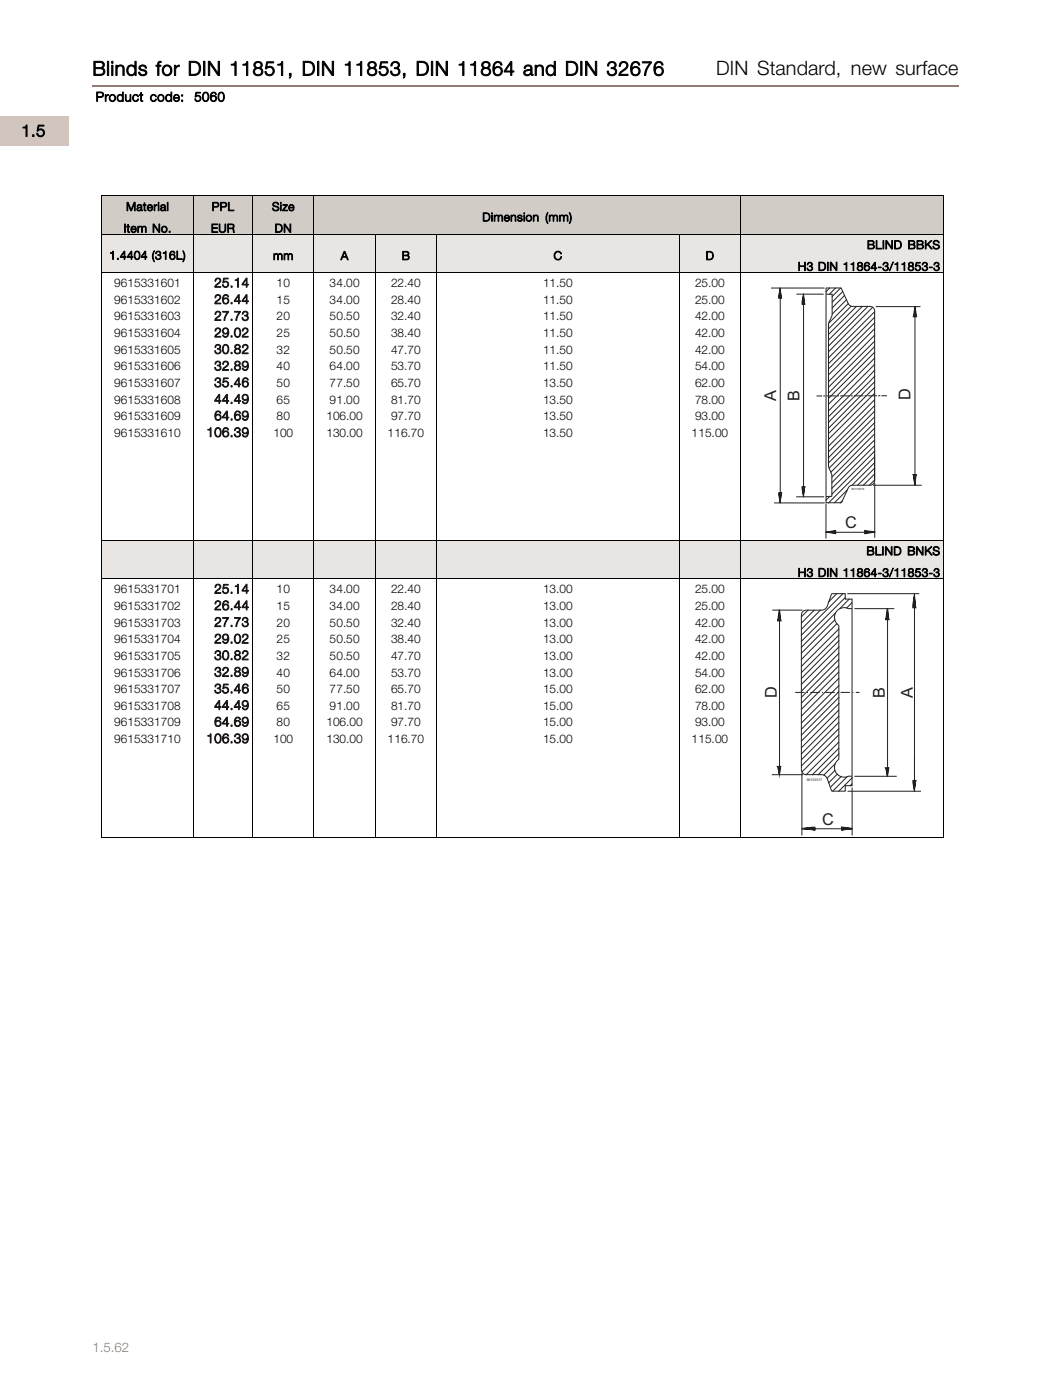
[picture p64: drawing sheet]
<svg xmlns="http://www.w3.org/2000/svg" width="220mm" height="297mm" viewBox="0 0 220 297" stroke-linecap="round" stroke-linejoin="round" font-family="sans-serif">
<defs><g id="words">
<g font-size="4.2">
<text x="19.6" y="16">Blinds for DIN 11851, DIN 11853, DIN 11864 and DIN 32676</text>
<text x="151.9" y="16">DIN Standard, new surface</text>
</g>
<text font-size="3.5" x="4.5" y="29">1.5</text>
<g font-size="3.5" fill="#231f20">
<text x="164.6" y="85.1" transform="rotate(-90 164.6 85.1)">A</text>
<text x="169.6" y="85.2" transform="rotate(-90 169.6 85.2)">B</text>
<text x="193.1" y="85" transform="rotate(-90 193.1 85)">D</text>
<text x="179.3" y="112.1">C</text>
<text x="164.7" y="148.2" transform="rotate(-90 164.7 148.2)">D</text>
<text x="187.7" y="148.1" transform="rotate(-90 187.7 148.1)">B</text>
<text x="193.6" y="148.2" transform="rotate(-90 193.6 148.2)">A</text>
<text x="174.4" y="175.1">C</text>
</g>
<g font-size="2.8">
<text x="20.3" y="21.5">Product code:</text>
<text x="41.2" y="21.5">5060</text>
</g>
<g font-size="2.8" fill="#1c1714">
<text x="45.4" y="61">25.14</text>
<text x="45.4" y="64.5">26.44</text>
<text x="45.4" y="68">27.73</text>
<text x="45.4" y="71.6">29.02</text>
<text x="45.4" y="75.1">30.82</text>
<text x="45.4" y="78.6">32.89</text>
<text x="45.4" y="82.1">35.46</text>
<text x="45.4" y="85.7">44.49</text>
<text x="45.4" y="89.2">64.69</text>
<text x="43.8" y="92.7">106.39</text>
<text x="45.4" y="126">25.14</text>
<text x="45.4" y="129.5">26.44</text>
<text x="45.4" y="133">27.73</text>
<text x="45.4" y="136.5">29.02</text>
<text x="45.4" y="140.1">30.82</text>
<text x="45.4" y="143.6">32.89</text>
<text x="45.4" y="147.1">35.46</text>
<text x="45.4" y="150.6">44.49</text>
<text x="45.4" y="154.2">64.69</text>
<text x="43.8" y="157.7">106.39</text>
</g>
<text font-size="2.8" fill="#937d72" x="19.6" y="287">1.5.62</text>
<g font-size="2.5">
<text x="26.8" y="44.7">Material</text>
<text x="44.9" y="44.7">PPL</text>
<text x="57.7" y="44.7">Size</text>
<text x="102.3" y="47">Dimension (mm)</text>
<text x="26.2" y="49.3">Item No.</text>
<text x="44.7" y="49.3">EUR</text>
<text x="58.3" y="49.3">DN</text>
<text x="183.9" y="52.8">BLIND BBKS</text>
<text x="23.2" y="55.1">1.4404 (316L)</text>
<text x="57.9" y="55.2">mm</text>
<text x="72.3" y="55.2">A</text>
<text x="85.2" y="55.2">B</text>
<text x="117.4" y="55.2">C</text>
<text x="149.7" y="55.2">D</text>
<text x="169.2" y="57.4">H3 DIN 11864-3/11853-3</text>
<text x="24.2" y="61">9615331601</text>
<text x="24.2" y="64.5">9615331602</text>
<text x="58.7" y="61">10</text>
<text x="58.7" y="64.5">15</text>
<text x="69.9" y="61">34.00</text>
<text x="69.9" y="64.5">34.00</text>
<text x="82.9" y="61">22.40</text>
<text x="82.9" y="64.5">28.40</text>
<text x="115.2" y="61">11.50</text>
<text x="115.2" y="64.5">11.50</text>
<text x="147.4" y="61">25.00</text>
<text x="147.4" y="64.5">25.00</text>
<text x="24.2" y="68">9615331603</text>
<text x="24.2" y="71.6">9615331604</text>
<text x="58.7" y="68">20</text>
<text x="58.7" y="71.6">25</text>
<text x="69.9" y="68">50.50</text>
<text x="69.9" y="71.6">50.50</text>
<text x="82.9" y="68">32.40</text>
<text x="82.9" y="71.6">38.40</text>
<text x="115.2" y="68">11.50</text>
<text x="115.2" y="71.6">11.50</text>
<text x="147.4" y="68">42.00</text>
<text x="147.4" y="71.6">42.00</text>
<text x="24.2" y="75.1">9615331605</text>
<text x="58.7" y="75.1">32</text>
<text x="69.9" y="75.1">50.50</text>
<text x="82.9" y="75.1">47.70</text>
<text x="115.2" y="75.1">11.50</text>
<text x="147.4" y="75.1">42.00</text>
<text x="24.2" y="78.6">9615331606</text>
<text x="24.2" y="82.1">9615331607</text>
<text x="58.7" y="78.6">40</text>
<text x="58.7" y="82.1">50</text>
<text x="69.9" y="78.6">64.00</text>
<text x="69.9" y="82.1">77.50</text>
<text x="82.9" y="78.6">53.70</text>
<text x="82.9" y="82.1">65.70</text>
<text x="115.2" y="78.6">11.50</text>
<text x="115.2" y="82.1">13.50</text>
<text x="147.4" y="78.6">54.00</text>
<text x="147.4" y="82.1">62.00</text>
<text x="24.2" y="85.7">9615331608</text>
<text x="24.2" y="89.2">9615331609</text>
<text x="58.7" y="85.7">65</text>
<text x="58.7" y="89.2">80</text>
<text x="69.2" y="89.2">106.00</text>
<text x="69.9" y="85.7">91.00</text>
<text x="82.9" y="85.7">81.70</text>
<text x="82.9" y="89.2">97.70</text>
<text x="115.2" y="85.7">13.50</text>
<text x="115.2" y="89.2">13.50</text>
<text x="147.4" y="85.7">78.00</text>
<text x="147.4" y="89.2">93.00</text>
<text x="24.2" y="92.7">9615331610</text>
<text x="58" y="92.7">100</text>
<text x="69.2" y="92.7">130.00</text>
<text x="82.2" y="92.7">116.70</text>
<text x="115.2" y="92.7">13.50</text>
<text x="146.7" y="92.7">115.00</text>
<text x="183.8" y="117.8">BLIND BNKS</text>
<text x="24.2" y="126">9615331701</text>
<text x="58.7" y="126">10</text>
<text x="69.9" y="126">34.00</text>
<text x="82.9" y="126">22.40</text>
<text x="115.2" y="126">13.00</text>
<text x="147.4" y="126">25.00</text>
<text x="169.2" y="122.4">H3 DIN 11864-3/11853-3</text>
<text x="24.2" y="129.5">9615331702</text>
<text x="58.7" y="129.5">15</text>
<text x="69.9" y="129.5">34.00</text>
<text x="82.9" y="129.5">28.40</text>
<text x="115.2" y="129.5">13.00</text>
<text x="147.4" y="129.5">25.00</text>
<text x="24.2" y="133">9615331703</text>
<text x="24.2" y="136.5">9615331704</text>
<text x="58.7" y="133">20</text>
<text x="58.7" y="136.5">25</text>
<text x="69.9" y="133">50.50</text>
<text x="69.9" y="136.5">50.50</text>
<text x="82.9" y="133">32.40</text>
<text x="82.9" y="136.5">38.40</text>
<text x="115.2" y="133">13.00</text>
<text x="115.2" y="136.5">13.00</text>
<text x="147.4" y="133">42.00</text>
<text x="147.4" y="136.5">42.00</text>
<text x="24.2" y="140.1">9615331705</text>
<text x="24.2" y="143.6">9615331706</text>
<text x="58.7" y="140.1">32</text>
<text x="58.7" y="143.6">40</text>
<text x="69.9" y="140.1">50.50</text>
<text x="69.9" y="143.6">64.00</text>
<text x="82.9" y="140.1">47.70</text>
<text x="82.9" y="143.6">53.70</text>
<text x="115.2" y="140.1">13.00</text>
<text x="115.2" y="143.6">13.00</text>
<text x="147.4" y="140.1">42.00</text>
<text x="147.4" y="143.6">54.00</text>
<text x="24.2" y="147.1">9615331707</text>
<text x="58.7" y="147.1">50</text>
<text x="69.9" y="147.1">77.50</text>
<text x="82.9" y="147.1">65.70</text>
<text x="115.2" y="147.1">15.00</text>
<text x="147.4" y="147.1">62.00</text>
<text x="24.2" y="150.6">9615331708</text>
<text x="24.2" y="154.2">9615331709</text>
<text x="58.7" y="150.6">65</text>
<text x="58.7" y="154.2">80</text>
<text x="69.2" y="154.2">106.00</text>
<text x="69.9" y="150.6">91.00</text>
<text x="82.9" y="150.6">81.70</text>
<text x="82.9" y="154.2">97.70</text>
<text x="115.2" y="150.6">15.00</text>
<text x="115.2" y="154.2">15.00</text>
<text x="147.4" y="150.6">78.00</text>
<text x="147.4" y="154.2">93.00</text>
<text x="24.2" y="157.7">9615331710</text>
<text x="58" y="157.7">100</text>
<text x="69.2" y="157.7">130.00</text>
<text x="82.2" y="157.7">116.70</text>
<text x="115.2" y="157.7">15.00</text>
<text x="146.7" y="157.7">115.00</text>
</g>
<text font-size=".7" fill="#231f20" x="171.1" y="165.7">96153317</text>
<text font-size=".6" fill="#231f20" x="180.6" y="104">96153316</text>
</g></defs>
<path d="M19.6 18.3h183.7" fill="none" stroke="#937d72" stroke-width=".36"/>
<path d="M-.1 24.7h14.8v6.2h-14.8z" fill="#d1c5bd"/>
<g fill="#d1ccc6">
<path d="M21.6 41.6h32v8.1h-32z"/>
<path d="M53.6 41.6h146.5v8.1h-146.5z"/>
</g>
<path d="M21.6 49.7v-8.1h178.6v8.1M41 41.5v8.2M53.6 41.5v8.2M66.6 41.5v8.2M157.1 41.5v8.2" fill="none" stroke="#000" stroke-width=".21"/>
<g fill="#e8e5e2">
<path d="M21.6 49.7h32v8.1h-32z"/>
<path d="M53.6 49.7h26v8.1h-26z"/>
<path d="M79.6 49.7h77.5v8.1h-77.5z"/>
<path d="M157.1 49.7h43v8.1h-43z"/>
</g>
<path d="M21.6 57.8h178.6M41 49.7v65M53.6 49.7v65M66.6 49.7v65M79.6 49.7v65M92.6 49.7v65M144.1 49.7v65M157.1 49.7v65M21.6 114.7v-65h178.6l-.1 65" fill="none" stroke="#000" stroke-width=".21"/>
<g fill="none" stroke="#231f20" stroke-width=".21">
<path d="M163.6 61.1h11.2M165.5 61.5v44.8M165.5 61.1l-.4 2.2h.7l-.3-2.2-.3 2.1h.5l-.2-1.5-.1 1.4h.2l-.1-.8v.6M169 62.4h5.6M170.4 62.8v42.3M170.4 62.4l-.3 2.2h.6l-.3-2.2-.2 2.1h.4l-.2-1.5-.1 1.4h.2l-.1-.8v.6M175.2 62.4h1.3v4.6M175.9 61.2l-.7 .7M176.5 67l-.8 1.7v30.3l.7 1.8v4.5M177.2 61.2l-1.3 1.3M178.2 61.2l-1.7 1.7M178.7 61.9l-2.2 2.2"/>
<path d="M179.1 62.7l-2.6 2.6M179.5 63.6l-3 3M179.9 64.5l-4.1 4.1M179.9 64.5a.99 .99 0 0 0 1 .5M179.9 64.5l-1.5-3.4h-3.2v45.6h3.3l1.2-2.6a1.27 1.27 0 0 1 1.2-1.1M180.5 65l-4.8 4.8M180.8 65h3.7M181.6 65.1l-5.9 5.8M182.9 65l-7.1 7.2M184.1 65l-8.4 8.4M184.4 65h.1a.96 .96 0 0 1 1 1M185.1 65.2l-9.4 9.5"/>
<path d="M185.4 77.4l-9.7 9.8M185.5 73.6l-9.7 9.8M185.5 71.2l-9.8 9.8M185.5 69.8l-9.7 9.7M185.5 72.4l-9.7 9.7M185.5 66.2l-9.7 9.7M185.5 67.4l-9.8 9.8M185.5 68.5l-9.8 9.8M185.5 76l-9.7 9.7M185.5 74.8l-9.7 9.7M185.5 66v36.1M185.5 79.9l-9.8 9.7"/>
<path d="M185.5 78.6l-9.8 9.8M185.8 65.1h9.3M194 65.3v37.7l-.4-2.2h.8l-.4 2.2-.3-2.1h.5l-.2 1.5-.2-1.5h.3l-.1 .8-.1-.7 .1 .2M194.1 65.1l.3 2.1h-.7l.3-2.1 .3 2h-.5l.3-1.4 .1 1.3h-.3l.2-.8-.1 .7 .1-.1M174.3 84h-1M185.4 88.6l-9.7 9.7M185.4 94.7l-9 9M185.4 92.1l-9 9.1M185.4 98.2l-4.7 4.8M185.4 97l-9.7 9.7M185.5 99.4l-3.6 3.6M185.5 93.4l-9.1 9"/>
<path d="M185.5 87.3l-9.8 9.8M185.5 83.5l-9.8 9.7M185.5 86.1l-9.8 9.8M185.5 84.9l-9.8 9.8M185.5 90.9l-9.3 9.3M185.5 81l-9.8 9.9M185.5 82.2l-9.8 9.8M185.5 89.7l-9.6 9.6M185.5 95.7l-9.1 9.2M188 84h-1M164.3 106.7h10.5M165.5 105v.6l.1-.8h-.2l.1 1.3 .2-1.4h-.4l.2 2 .3-2.1h-.6l.3 2.1"/>
<path d="M169 105.5h5.7M170.4 103.7v.6l.1-.8h-.2l.1 1.3 .2-1.4h-.4l.2 2 .3-2.1h-.6l.3 2.1M175.2 107v7.2M176 105.4l-.8 .7M176.5 105.3l-1.3 .1M176.8 113l.2-.1-.7 .1 .8 .1v-.3l-1.4 .2 1.4 .2v-.5a2.39 2.39 0 0 1-1.8 .2l-.1 .1 2 .3v-.6l-2 .3h9.2M178.7 106.2l-.5 .5M179.6 104.1l-2.6 2.6M180.8 103h3.7M183.8 113l-.2-.1 .8 .1-.9-.2v.3l1.5-.1-1.6-.3v.5l2.1-.2-2.1-.3v.6l2.1-.3M185.2 103h10.2M185.5 101.9l-1.1 1.1"/>
<path d="M185.5 100.6l-2.4 2.4M185.5 102a.96 .96 0 0 1-1.1 1M185.5 102.6v11.5"/>
</g>
<path d="M174.7 84h.4" fill="none" stroke="#231f20" stroke-width=".21" stroke-dasharray=".2 .4"/>
<path d="M175.4 84h11.4" fill="none" stroke="#231f20" stroke-width=".21" stroke-dasharray="1.8 .4 .2 .4"/>
<g fill="#e8e5e2">
<path d="M21.6 114.7h32v8.1h-32z"/>
<path d="M53.6 114.7h26v8.1h-26z"/>
<path d="M79.6 114.7h77.5v8.1h-77.5z"/>
<path d="M157.1 114.7h43v8.1h-43z"/>
</g>
<path d="M21.6 114.7h178.6M21.6 114.6v63.1h178.6l-.1-63.1M41 114.6v63.1M53.6 114.6v63.1M66.6 114.6v63.1M79.6 114.6v63.1M92.6 114.6v63.1M144.1 114.6v63.1M157.1 114.6v63.1M21.6 122.8h178.6" fill="none" stroke="#000" stroke-width=".21"/>
<g fill="none" stroke="#231f20" stroke-width=".21">
<path d="M163.9 129.5h6.2M165.3 131.3l-.1 .2h.1v-.8l-.2 .9h.3l-.1-1.5-.3 1.6h.5l-.2-2.2h-.1l-.3 2.3h.7v-.1h-.1l-.2-2.2v34.9l-.4-1.7h.7h-.1l-.2 1.7-.3-1.6h.5l-.2 1.1-.2-1.1h.3l-.1 .6-.1-.6 .1 .2M171.4 129.5l-1.4 1.4M172.7 129.5l-2.7 2.7M173.9 129.5h.3a1.34 1.34 0 0 0 1.3-1.1l.9-2.4h2.9v1.2h1.4v39.6h-1.4v1.1h-2.9l-.9-2.3a1.38 1.38 0 0 0-1.6-1.2M174 129.5l-4 4M174 129.5h-3a1.07 1.07 0 0 0-1 1.3v16.1M177 131.6l-7 7M177.2 130.1l-7.2 7.3M177.4 126l-1.6 1.7M177.5 132.4l-7.5 7.6M177.9 138.7l-7.9 8"/>
<path d="M177.9 134.8l-7.9 7.9M177.9 132.8v28.4M177.9 133.5l-7.9 7.9M177.9 136l-7.9 8M177.9 137.3l-7.9 7.9M178.7 126l-8.7 8.8M179.2 126.9l-9.2 9.2M179.8 126h15M179.9 129.2h.8M180 129.2a2.05 2.05 0 0 0-2.8 .8 2.05 2.05 0 0 0 .7 2.8M180.1 127.2l-2 2M180.7 127.9l-1.1 1.1"/>
<path d="M181.3 129.2h8.3M188.2 131.1l-.1 .1h.1v-.8l-.2 .9h.3l-.1-1.4-.3 1.5h.6l-.3-2.2h-.1l-.3 2.3h.8v-.1h-.1l-.3-2.2v35.1M193.9 126.5v40.8M193.9 126.1l-.3 2.9h.7l-.4-2.9-.2 2.8h.4l-.2-2v.1a1.95 1.95 0 0 0 0 1.7h.1l-.1-1.1v1v-.1M170 147v16.3a1.05 1.05 0 0 0 1 1.1M177.8 141.4l-7.8 7.8M177.8 142.7l-7.8 7.8M177.8 153.4l-7.8 7.8M177.8 154.7l-7.8 7.8M177.9 156l-7.8 7.8M177.9 157.5l-6.9 6.9M177.9 158.8l-5.6 5.6"/>
<path d="M177.9 140l-7.9 8M177.9 152l-7.9 8M177.9 150.7l-7.9 8M177.9 146.8l-7.9 8M177.9 144l-7.9 8M177.9 145.5l-7.9 7.9M177.9 148l-7.9 8M177.9 149.3l-7.9 8M163.8 164.4h6.4M170.1 164.2v13M171 164.4h3M172.3 175.9l.3-.1-1 .1 1.1 .1v-.3l-1.9 .2 1.9 .2v-.5v.1l-2.6 .2 2.7 .3v-.6l-2.7 .3h10.6l-2.1 .3h-.1v-.6l2.2 .2v.1l-2.2 .2v-.5l1.7 .3-1.6 .1v-.3l.9 .2h-.8v-.1l.2 .1"/>
<path d="M177.1 163.5l-1.6 1.6M177.1 162.1l-2.4 2.4M177.6 164.3l-1.8 1.9M177.9 160l-4.4 4.4M177.9 161.2a2.05 2.05 0 0 0-.7 2.7 2.05 2.05 0 0 0 2.8 .8M178.4 164.8l-2.3 2.3M179.6 164.9l-3 3M179.9 167.9h15.4M179.9 164.8h.8M180.7 166.4l-.4 .4M180.7 165.1l-2.8 2.8M180.7 167.3v9.9"/>
<path d="M181.3 164.8h8.8M188.2 163.3l-.1-.1 .1 .6 .1-.7h-.3l.2 1.1 .3-1.1h-.6l.3 1.6 .3-1.7h.1h-.8l.4 1.7M193.9 166.1v-.1v.7l.2-.8h-.3l.1 1.4 .3-1.5h-.5l.2 2.1 .4-2.3h-.7l.3 2.3"/>
</g>
<path d="M168.6 147h13.7" fill="none" stroke="#231f20" stroke-width=".21" stroke-dasharray="2 .5 .2 .5" stroke-linecap="butt"/>
<use href="#words"/>
</svg>
